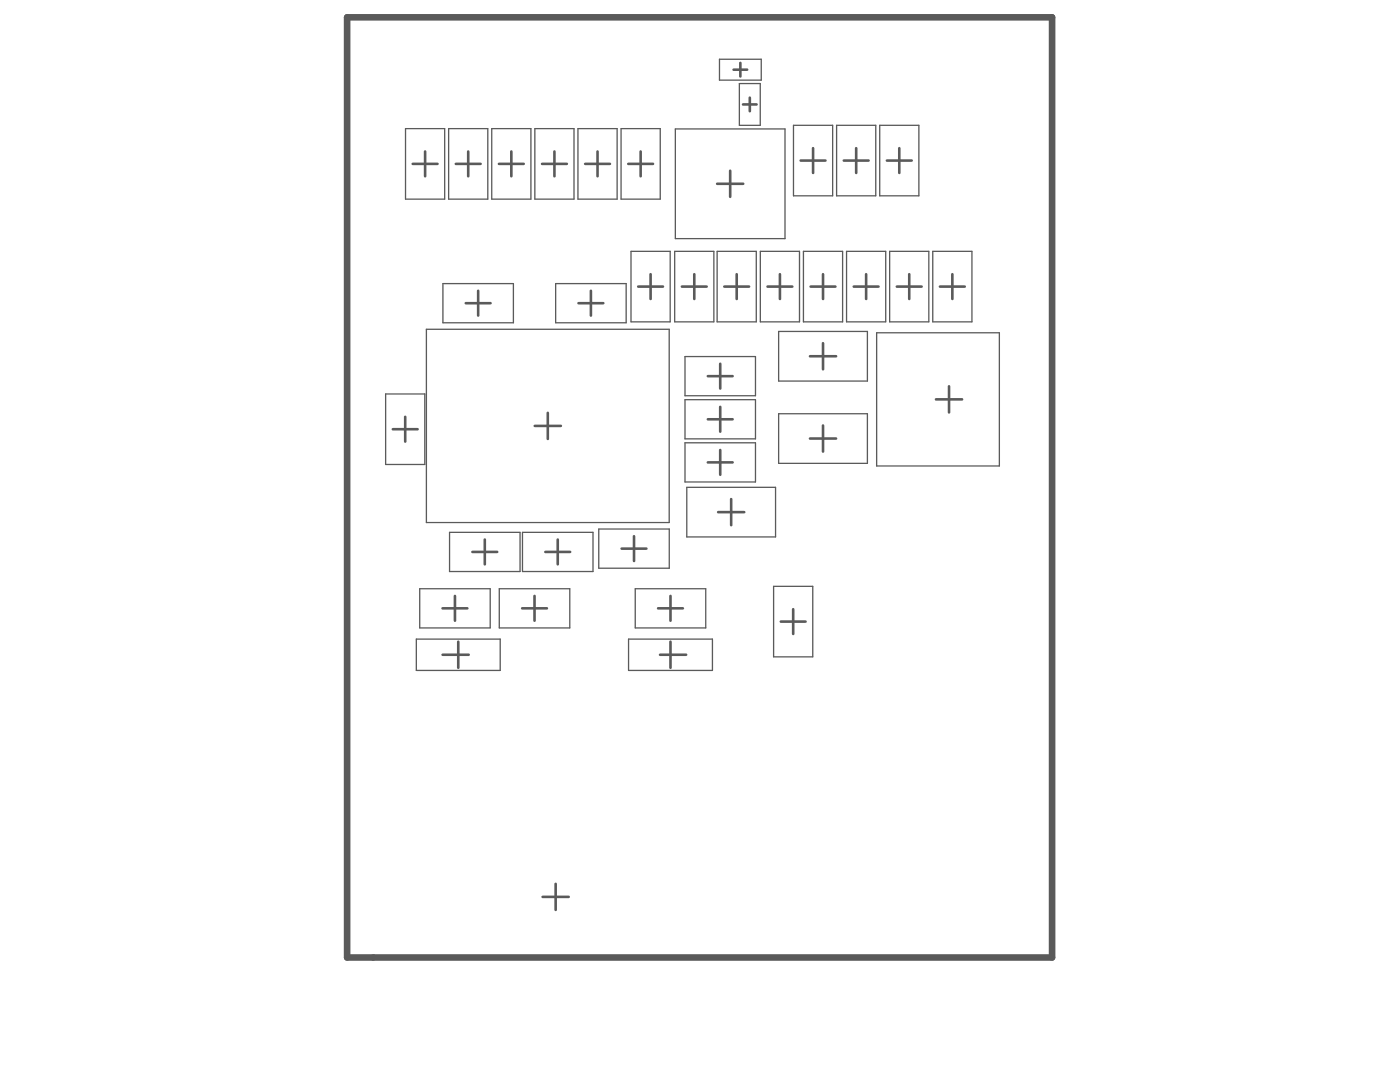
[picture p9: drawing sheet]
<svg xmlns="http://www.w3.org/2000/svg" width="279mm" height="216mm" viewBox="0 0 279 216" stroke-linecap="round" stroke-linejoin="round" font-family="sans-serif">
<path d="M69.3 3.5h140.7v187.6h-140.7z" fill="none" stroke="#5a5a5a" stroke-width="1.3"/>
<g fill="none" stroke="#5a5a5a" stroke-width=".26">
<path d="M143.6 11.8h8.3v4.2h-8.3zM147.6 16.7h4.1v8.3h-4.1zM80.9 25.7h7.8v14h-7.8zM89.5 25.7h7.9v14h-7.9zM98.1 25.7h7.9v14h-7.9zM106.7 25.7h7.9v14h-7.9zM115.3 25.7h7.9v14h-7.9zM123.9 25.7h7.9v14h-7.9zM134.8 25.7h21.9v21.9h-21.9zM158.4 25h7.8v14.1h-7.8zM167 25h7.8v14.1h-7.8zM175.6 25h7.8v14.1h-7.8z"/>
<path d="M88.4 56.6h14.1v7.8h-14.1zM110.9 56.6h14.1v7.8h-14.1zM125.9 50.2h7.8v14h-7.8zM134.6 50.2h7.9v14h-7.9zM143.1 50.2h7.8v14h-7.8zM151.7 50.2h7.9v14h-7.9zM160.3 50.2h7.9v14h-7.9zM168.9 50.2h7.9v14h-7.9zM177.6 50.2h7.8v14h-7.8zM186.2 50.2h7.8v14h-7.8zM77 78.6h7.8v14.1h-7.8zM85.1 65.7h48.5v38.6h-48.5z"/>
<path d="M136.7 71.1h14.1v7.9h-14.1zM136.7 79.8h14.1v7.8h-14.1zM155.4 66.1h17.7v9.9h-17.7zM175 66.4h24.4v26.6h-24.4zM136.7 88.4h14.1v7.8h-14.1zM137.1 97.2h17.7v9.9h-17.7zM155.4 82.6h17.7v9.9h-17.7zM83.8 117.5h14v7.8h-14zM89.7 106.2h14.1v7.8h-14.1zM99.6 117.5h14.1v7.8h-14.1zM104.3 106.2h14v7.8h-14zM119.5 105.6h14.1v7.8h-14.1z"/>
<path d="M126.8 117.5h14v7.8h-14zM154.4 117h7.8v14.1h-7.8zM83.1 127.5h16.7v6.3h-16.7zM125.4 127.5h16.8v6.3h-16.8z"/>
</g>
<g fill="none" stroke="#5a5a5a" stroke-width=".52">
<path d="M146.4 13.9h2.7M147.8 12.6v2.7M149.6 19.5v2.7M82.4 32.7h4.9M84.8 30.2v5M91 32.7h4.9M93.4 30.2v5M99.6 32.7h4.9M102 30.2v5M108.2 32.7h4.9M110.6 30.2v5M116.8 32.7h4.9"/>
<path d="M119.3 30.2v5M125.4 32.7h4.9M127.9 30.2v5M143.1 36.7h5.2M145.7 34.1v5.2M148.3 20.8h2.7M159.8 32h4.9M162.3 29.6v4.9M168.4 32h4.9M170.9 29.6v4.9M177 32h4.9M179.5 29.6v4.9"/>
<path d="M95.4 58v5M117.9 58v5M127.4 57.2h4.9M129.8 54.7v5M136.1 57.2h4.9M138.6 54.7v5M144.6 57.2h4.9M147 54.7v5M153.2 57.2h4.9M155.6 54.7v5M161.8 57.2h4.9M164.3 54.7v5"/>
<path d="M170.4 57.2h4.9M172.9 54.7v5M179 57.2h4.9M181.5 54.7v5M187.6 57.2h4.9M190.1 54.7v5M93 60.5h4.9M115.5 60.5h4.9M141.3 75.1h4.9M143.7 72.6v4.9M161.6 71.1h5.3M164.3 68.5v5.2"/>
<path d="M186.8 79.7h5.2M189.4 77.1v5.2M78.4 85.6h4.9M80.9 83.2v4.9M106.7 85h5.2M109.3 82.4v5.2M141.3 83.7h4.9M141.3 92.3h4.9M143.7 81.2v4.9M143.7 89.8v4.9M145.9 99.6v5.2M161.6 87.5h5.3"/>
<path d="M164.3 84.9v5.2M90.8 118.9v5M94.3 110.1h4.9M96.8 107.7v4.9M106.7 118.9v5M108.8 110.1h5M111.3 107.7v4.9M124.1 109.5h4.9M126.5 107v4.9M133.8 118.9v5M143.3 102.2h5.2M88.3 121.4h5"/>
<path d="M88.3 130.6h5.2M91.5 128v5.3M104.2 121.4h5M131.3 121.4h5M131.7 130.6h5.2M133.8 128v5.3M155.8 124h5M158.3 121.6v4.9M108.3 179h5.2M110.9 176.4v5.2"/>
</g>
</svg>
